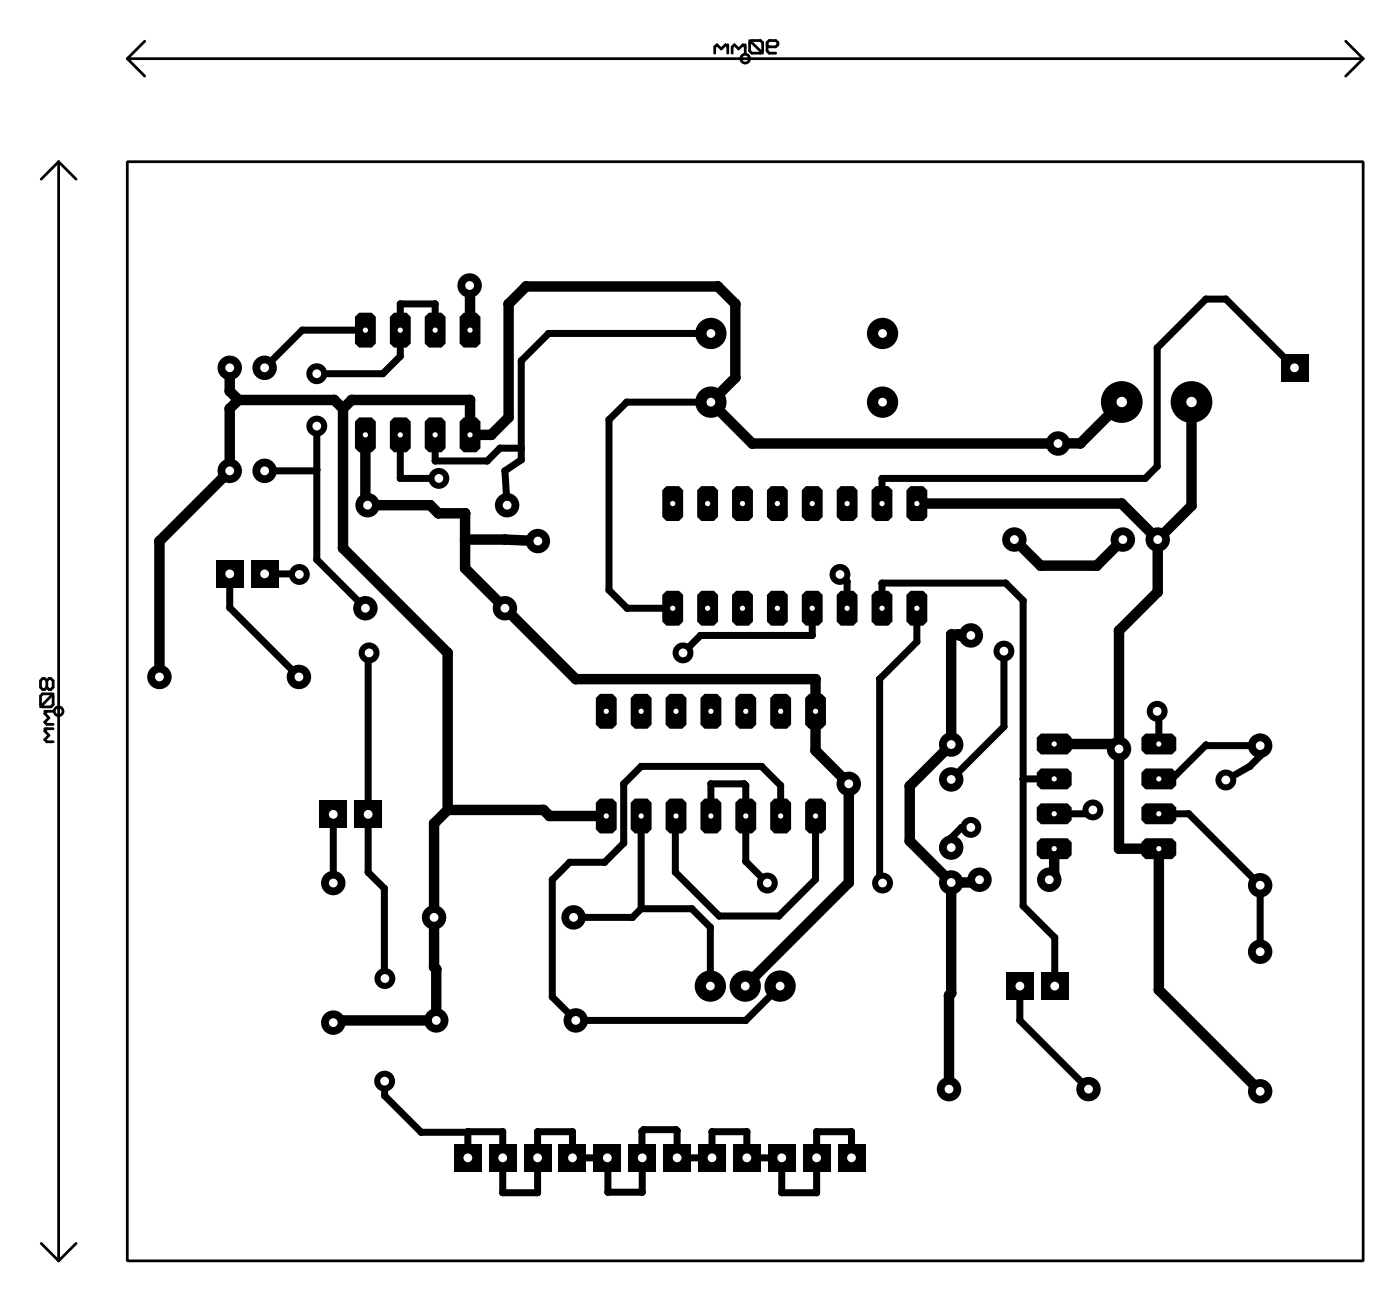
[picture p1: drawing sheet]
<svg xmlns="http://www.w3.org/2000/svg" width="102mm" height="95mm" viewBox="0 0 102 95" stroke-linecap="round" stroke-linejoin="round" font-family="sans-serif">
<g fill="#000">
<circle cx="11.6" cy="39.4" r=".38"/>
<circle cx="16.7" cy="29.7" r=".38"/>
<circle cx="16.7" cy="28.5" r=".38"/>
<circle cx="17.4" cy="29.1" r=".38"/>
<circle cx="22" cy="24" r=".25"/>
<circle cx="23" cy="34.3" r=".25"/>
<circle cx="23.1" cy="34.2" r=".25"/>
<circle cx="24.3" cy="29.1" r=".38"/>
<circle cx="25" cy="29.7" r=".38"/>
<circle cx="25" cy="39.9" r=".38"/>
<circle cx="25.6" cy="29.1" r=".38"/>
<circle cx="26.6" cy="36.6" r=".38"/>
<circle cx="27.9" cy="27.2" r=".25"/>
<circle cx="29.1" cy="25.9" r=".25"/>
<circle cx="29.1" cy="22.1" r=".25"/>
<circle cx="29.1" cy="34.8" r=".25"/>
<circle cx="31.3" cy="36.8" r=".38"/>
<circle cx="31.7" cy="22.1" r=".25"/>
<circle cx="31.7" cy="33.5" r=".25"/>
<circle cx="31.9" cy="37.4" r=".38"/>
<circle cx="33.9" cy="39.3" r=".38"/>
<circle cx="33.9" cy="37.4" r=".38"/>
<circle cx="34.2" cy="20.8" r=".38"/>
<circle cx="34.2" cy="29.1" r=".38"/>
<circle cx="35.5" cy="33.5" r=".25"/>
<circle cx="35.8" cy="31.6" r=".38"/>
<circle cx="36.4" cy="32.6" r=".25"/>
<circle cx="36.8" cy="39.3" r=".38"/>
<circle cx="36.8" cy="34.3" r=".25"/>
<circle cx="37" cy="30.4" r=".38"/>
<circle cx="37" cy="22.1" r=".38"/>
<circle cx="38" cy="32.6" r=".25"/>
<circle cx="38" cy="26.3" r=".25"/>
<circle cx="38" cy="33.5" r=".25"/>
<circle cx="38.3" cy="20.8" r=".38"/>
<circle cx="39.9" cy="24.3" r=".25"/>
<circle cx="44.3" cy="30.5" r=".25"/>
<circle cx="45.6" cy="29.3" r=".25"/>
<circle cx="52.3" cy="20.8" r=".38"/>
<circle cx="53.5" cy="22.1" r=".38"/>
<circle cx="53.5" cy="27.5" r=".38"/>
<circle cx="54.8" cy="32.3" r=".38"/>
<circle cx="64.2" cy="34.8" r=".25"/>
<circle cx="77" cy="32.3" r=".38"/>
<circle cx="78.7" cy="32.3" r=".38"/>
<circle cx="81.7" cy="36.6" r=".38"/>
<circle cx="83.4" cy="34.8" r=".25"/>
<circle cx="84.3" cy="25.3" r=".25"/>
<circle cx="84.3" cy="34" r=".25"/>
<circle cx="86.8" cy="36.8" r=".38"/>
<circle cx="87.8" cy="21.8" r=".25"/>
<circle cx="89.3" cy="21.8" r=".25"/>
<circle cx="16.7" cy="44.2" r=".25"/>
<circle cx="21.8" cy="41.8" r=".25"/>
<circle cx="23.1" cy="40.7" r=".25"/>
<circle cx="26.8" cy="47.6" r=".25"/>
<circle cx="31.6" cy="59.9" r=".38"/>
<circle cx="32.6" cy="58.9" r=".38"/>
<circle cx="32.6" cy="47.5" r=".38"/>
<circle cx="33.9" cy="41.4" r=".38"/>
<circle cx="39.6" cy="58.9" r=".38"/>
<circle cx="40" cy="59.4" r=".38"/>
<circle cx="41.9" cy="49.4" r=".38"/>
<circle cx="44.3" cy="42.9" r=".25"/>
<circle cx="45.4" cy="57" r=".25"/>
<circle cx="45.7" cy="44.3" r=".25"/>
<circle cx="46.7" cy="55.8" r=".25"/>
<circle cx="49.2" cy="59.4" r=".25"/>
<circle cx="51" cy="46.2" r=".25"/>
<circle cx="51.8" cy="57" r=".25"/>
<circle cx="54.2" cy="57" r=".25"/>
<circle cx="54.3" cy="57.2" r=".25"/>
<circle cx="55.5" cy="55.8" r=".25"/>
<circle cx="56.8" cy="57.2" r=".25"/>
<circle cx="59.1" cy="46.2" r=".25"/>
<circle cx="59.4" cy="54.6" r=".38"/>
<circle cx="59.4" cy="49.4" r=".38"/>
<circle cx="61.7" cy="42.3" r=".25"/>
<circle cx="64.1" cy="49.4" r=".25"/>
<circle cx="64.2" cy="42.4" r=".25"/>
<circle cx="66.2" cy="57.2" r=".38"/>
<circle cx="66.8" cy="46.7" r=".25"/>
<circle cx="69.3" cy="46.2" r=".38"/>
<circle cx="69.8" cy="46.2" r=".38"/>
<circle cx="69.9" cy="46.2" r=".38"/>
<circle cx="73.1" cy="52.9" r=".25"/>
<circle cx="73.2" cy="42.4" r=".25"/>
<circle cx="74.5" cy="43.7" r=".25"/>
<circle cx="74.5" cy="56.7" r=".25"/>
<circle cx="75.8" cy="41.2" r=".38"/>
<circle cx="79.3" cy="59.2" r=".25"/>
<circle cx="79.9" cy="41.2" r=".38"/>
<circle cx="81.1" cy="54.1" r=".38"/>
<circle cx="81.5" cy="45.9" r=".38"/>
<circle cx="84.3" cy="43.1" r=".38"/>
<circle cx="84.4" cy="51.9" r=".25"/>
<circle cx="85.4" cy="56.7" r=".25"/>
<circle cx="86.6" cy="59.2" r=".25"/>
<circle cx="87.8" cy="54.2" r=".25"/>
<circle cx="87.9" cy="54.3" r=".25"/>
<circle cx="91" cy="55.8" r=".25"/>
<circle cx="91.8" cy="55" r=".25"/>
<circle cx="24.4" cy="74.3" r=".38"/>
<circle cx="26.8" cy="63.5" r=".25"/>
<circle cx="28" cy="64.7" r=".25"/>
<circle cx="28" cy="71.2" r=".25"/>
<circle cx="28" cy="79.7" r=".25"/>
<circle cx="31.6" cy="70.4" r=".38"/>
<circle cx="31.8" cy="70.5" r=".38"/>
<circle cx="40.2" cy="64" r=".25"/>
<circle cx="40.2" cy="72.6" r=".25"/>
<circle cx="41.5" cy="62.8" r=".25"/>
<circle cx="44" cy="62.8" r=".25"/>
<circle cx="45.4" cy="61.4" r=".25"/>
<circle cx="46.1" cy="66.8" r=".25"/>
<circle cx="46.7" cy="66.1" r=".25"/>
<circle cx="49.2" cy="63.5" r=".25"/>
<circle cx="50.4" cy="66.1" r=".25"/>
<circle cx="51.7" cy="67.5" r=".25"/>
<circle cx="52.4" cy="66.7" r=".25"/>
<circle cx="54.3" cy="74.3" r=".25"/>
<circle cx="54.3" cy="62.7" r=".25"/>
<circle cx="56.7" cy="66.7" r=".25"/>
<circle cx="59.4" cy="64" r=".25"/>
<circle cx="61.8" cy="64.2" r=".38"/>
<circle cx="64.1" cy="64.1" r=".25"/>
<circle cx="66.2" cy="61.2" r=".38"/>
<circle cx="69.1" cy="72.4" r=".38"/>
<circle cx="69.3" cy="72.3" r=".38"/>
<circle cx="69.3" cy="61" r=".25"/>
<circle cx="70" cy="60.2" r=".25"/>
<circle cx="70.7" cy="60.2" r=".76"/>
<circle cx="71.1" cy="64.2" r=".38"/>
<circle cx="74.3" cy="74.3" r=".25"/>
<circle cx="74.5" cy="65.9" r=".25"/>
<circle cx="76.8" cy="63.7" r=".38"/>
<circle cx="76.8" cy="68.2" r=".25"/>
<circle cx="81.5" cy="61.8" r=".38"/>
<circle cx="84.4" cy="72" r=".38"/>
<circle cx="30.7" cy="82.4" r=".25"/>
<circle cx="34" cy="82.4" r=".25"/>
<circle cx="34.1" cy="82.4" r=".25"/>
<circle cx="36.6" cy="82.4" r=".25"/>
<circle cx="36.6" cy="86.8" r=".25"/>
<circle cx="39.2" cy="82.4" r=".25"/>
<circle cx="39.2" cy="86.8" r=".25"/>
<circle cx="41.7" cy="84.3" r=".25"/>
<circle cx="41.7" cy="82.4" r=".25"/>
<circle cx="44.2" cy="84.3" r=".25"/>
<circle cx="44.3" cy="84.3" r=".25"/>
<circle cx="44.3" cy="86.8" r=".25"/>
<circle cx="46.8" cy="82.3" r=".25"/>
<circle cx="46.8" cy="84.3" r=".25"/>
<circle cx="46.8" cy="86.8" r=".25"/>
<circle cx="46.9" cy="82.2" r=".25"/>
<circle cx="49.2" cy="82.2" r=".25"/>
<circle cx="49.3" cy="82.3" r=".25"/>
<circle cx="51.9" cy="82.4" r=".25"/>
<circle cx="51.9" cy="84.3" r=".25"/>
<circle cx="54.4" cy="84.3" r=".25"/>
<circle cx="54.4" cy="82.4" r=".25"/>
<circle cx="56.9" cy="84.3" r=".25"/>
<circle cx="56.9" cy="86.8" r=".25"/>
<circle cx="59.5" cy="86.8" r=".25"/>
<circle cx="59.5" cy="82.4" r=".25"/>
<circle cx="62" cy="82.4" r=".25"/>
</g>
<g fill="none" stroke="#000" stroke-width=".51">
<path d="M23.1 31v9.7l3.5 3.6M23.1 34.2l-.1 .1h-3.7M26.6 24h-4.6l-2.7 2.8M29.1 31.6v3.2h2.9M31.7 31.6v1.9h3.8l.9-.9h1.6M31.7 24v-1.9h-2.6v3.8l-1.2 1.3h-4.8M51.8 24.3h-11.9l-1.9 2v7.2l-1.2 .8 .1 2.5M51.8 29.3h-6.2l-1.3 1.2v12.4l1.4 1.4h3.3M94.3 26.8l-5-5h-1.5l-3.5 3.5v8.6l-.9 .9h-19.2v1.8M16.7 41.8v2.4l5.1 5.1M19.3 41.8h2.5M24.3 59.3v5"/>
<path d="M26.9 47.5l-.1 .1v15.9l1.2 1.2v6.5M46.7 59.4v6.7M49.2 59.4v4.1l3.2 3.2h4.3l2.7-2.7v-4.6M51.8 59.4v-2.4h2.4l.1 .2v5.5l1.6 1.6M56.8 59.4v-2.2l-1.3-1.4h-8.8l-1.3 1.2v4.4l-1.4 1.4h-2.5l-1.3 1.2v8.6l1.7 1.7h12.4l2.5-2.5M59.1 44.3v1.9h-8.1l-1.3 1.3M61.2 41.8l.5 .5v2M64.2 44.3v-1.9h9l1.3 1.3v22.2l2.3 2.3v3.6M66.8 44.3v2.4l-2.7 2.7v14.7l.2 .2M73.1 47.4v5.5l-3.8 3.8M74.5 56.7h2.3M79.6 58.9l-.3 .3h-2.5"/>
<path d="M84.3 51.8l.1 .1v2.2M84.4 59.2h2.2l5.2 5.2v4.9M84.4 56.7h.9l2.5-2.5 4 .1v.7l-.8 .8-1.7 1M28 78.7v1l2.7 2.7h3.4M46.7 66.1h3.7l1.3 1.4v4.3M46.7 66.1l-.6 .7h-4.3M70.7 60.2h-.7l-.7 .8v.7M74.3 71.8v2.5l5 5M34.1 82.4h2.5v4.4h2.5v-4.4h2.6v1.9h2.5l.1 2.5h2.5l-.1-4.5 .2-.1h2.3l.1 .1v2h2.5v-1.9h2.6v1.9h2.5v2.5h2.6v-4.4h2.5v1.9M34.1 82.4v1.9"/>
</g>
<g fill="#000">
<circle cx="41.7" cy="84.3" r=".25"/>
<circle cx="44.2" cy="84.3" r=".25"/>
<circle cx="51.8" cy="84.3" r=".25"/>
<circle cx="54.4" cy="84.3" r=".25"/>
<circle cx="56.9" cy="84.3" r=".25"/>
</g>
<g fill="none" stroke="#000" stroke-width=".76">
<path d="M16.7 26.8v1.7l.7 .6M17.4 29.1l-.7 .6v4.6l-5.1 5.1v9.9M17.4 29.1h6.9l.7 .6M25 29.7v10.2l7.6 7.6v11.4M26.6 31.6v5l.2 .2h4.5l.6 .6h2v4l8 8h17.5v5.2l2.4 2.4v7.2l-7.5 7.6M33.9 39.3h2.9l2.4 .1M34.2 20.8v3.2M66.8 36.6h14.9l2.6 2.7M73.9 39.3l1.9 1.9h4.1l1.9-1.9M77 32.3h.1M81.7 29.3l-3 3h-23.9l-3-3 1.7-1.8v-5.4l-1.2-1.3h-14l-1.3 1.3v8.3l-1.2 1.2h-1.6v-2.5h-8.6l-.6 .6M84.3 39.3v3.8l-2.8 2.8v15.9h2.9v10.2l7.4 7.4"/>
<path d="M86.8 29.3v7.5l-2.5 2.5M32.6 58.9h7l.4 .5h4.1M32.6 58.9l-1 1v10.5l.2 .1v3.8h-7.4l-.1 .1M70.7 46.2h-1.4v8l-3.1 3v4l3.1 3M76.8 54.1h4.3l.4 .4M69.3 64.2v8.1l-.2 .1v6.9M71.3 64l-.2 .2h-1.8M76.8 61.8v1.9l-.4 .3"/>
</g>
<circle cx="70.7" cy="60.2" r=".32" fill="#fff"/>
<circle cx="23.1" cy="27.2" r=".76" fill="#000"/>
<circle cx="23.1" cy="27.2" r=".32" fill="#fff"/>
<circle cx="23.1" cy="31" r=".76" fill="#000"/>
<circle cx="23.1" cy="31" r=".32" fill="#fff"/>
<circle cx="26.9" cy="47.5" r=".76" fill="#000"/>
<circle cx="26.9" cy="47.5" r=".32" fill="#fff"/>
<circle cx="49.7" cy="47.5" r=".76" fill="#000"/>
<circle cx="49.7" cy="47.5" r=".32" fill="#fff"/>
<circle cx="21.8" cy="41.8" r=".76" fill="#000"/>
<circle cx="21.8" cy="41.8" r=".32" fill="#fff"/>
<circle cx="61.2" cy="41.8" r=".76" fill="#000"/>
<circle cx="61.2" cy="41.8" r=".32" fill="#fff"/>
<circle cx="32" cy="34.8" r=".76" fill="#000"/>
<circle cx="32" cy="34.8" r=".32" fill="#fff"/>
<circle cx="73.9" cy="39.3" r=".89" fill="#000"/>
<circle cx="73.9" cy="39.3" r=".32" fill="#fff"/>
<circle cx="70.7" cy="46.3" r=".89" fill="#000"/>
<circle cx="70.7" cy="46.2" r=".32" fill="#fff"/>
<circle cx="76.4" cy="64" r=".89" fill="#000"/>
<circle cx="76.4" cy="64" r=".32" fill="#fff"/>
<circle cx="77" cy="32.3" r=".89" fill="#000"/>
<circle cx="77" cy="32.3" r=".32" fill="#fff"/>
<circle cx="71.3" cy="64" r=".89" fill="#000"/>
<circle cx="71.3" cy="64" r=".32" fill="#fff"/>
<circle cx="34.2" cy="20.8" r=".89" fill="#000"/>
<circle cx="34.2" cy="20.8" r=".32" fill="#fff"/>
<circle cx="39.2" cy="39.4" r=".89" fill="#000"/>
<circle cx="39.2" cy="39.4" r=".32" fill="#fff"/>
<circle cx="79.6" cy="59" r=".76" fill="#000"/>
<circle cx="79.6" cy="58.9" r=".32" fill="#fff"/>
<circle cx="89.3" cy="56.8" r=".76" fill="#000"/>
<circle cx="89.3" cy="56.8" r=".32" fill="#fff"/>
<circle cx="81.5" cy="54.5" r=".89" fill="#000"/>
<circle cx="81.5" cy="54.5" r=".32" fill="#fff"/>
<circle cx="84.3" cy="51.8" r=".76" fill="#000"/>
<circle cx="84.3" cy="51.8" r=".32" fill="#fff"/>
<circle cx="73.1" cy="47.4" r=".76" fill="#000"/>
<circle cx="73.1" cy="47.4" r=".32" fill="#fff"/>
<circle cx="61.8" cy="57.1" r=".89" fill="#000"/>
<circle cx="61.8" cy="57" r=".32" fill="#fff"/>
<circle cx="64.3" cy="64.3" r=".76" fill="#000"/>
<circle cx="64.3" cy="64.3" r=".32" fill="#fff"/>
<circle cx="55.9" cy="64.3" r=".76" fill="#000"/>
<circle cx="55.9" cy="64.3" r=".32" fill="#fff"/>
<circle cx="28" cy="71.2" r=".76" fill="#000"/>
<circle cx="28" cy="71.2" r=".32" fill="#fff"/>
<circle cx="28" cy="78.7" r=".76" fill="#000"/>
<circle cx="28" cy="78.7" r=".32" fill="#fff"/>
<circle cx="86.8" cy="29.3" r="1.52" fill="#000"/>
<circle cx="86.8" cy="29.3" r=".38" fill="#fff"/>
<circle cx="81.7" cy="29.3" r="1.52" fill="#000"/>
<circle cx="81.7" cy="29.3" r=".38" fill="#fff"/>
<path d="M75.8 61h1.9l.3 .3v.9l-.3 .3h-1.9l-.3-.3v-.9z" fill-rule="evenodd" fill="#000"/>
<circle cx="76.8" cy="61.8" r=".19" fill="#fff"/>
<path d="M75.8 58.5h1.9l.3 .3v.9l-.3 .3h-1.9l-.3-.3v-.9z" fill-rule="evenodd" fill="#000"/>
<circle cx="76.8" cy="59.2" r=".19" fill="#fff"/>
<path d="M75.8 55.9h1.9l.3 .3v.9l-.3 .3h-1.9l-.3-.3v-.9z" fill-rule="evenodd" fill="#000"/>
<circle cx="76.8" cy="56.7" r=".19" fill="#fff"/>
<path d="M75.8 53.4h1.9l.3 .3v.9l-.3 .3h-1.9l-.3-.3v-.9z" fill-rule="evenodd" fill="#000"/>
<circle cx="76.8" cy="54.1" r=".19" fill="#fff"/>
<path d="M83.4 53.4h2l.3 .3v.9l-.3 .3h-2l-.3-.3v-.9z" fill-rule="evenodd" fill="#000"/>
<circle cx="84.4" cy="54.1" r=".19" fill="#fff"/>
<path d="M83.4 55.9h2l.3 .3v.9l-.3 .3h-2l-.3-.3v-.9z" fill-rule="evenodd" fill="#000"/>
<circle cx="84.4" cy="56.7" r=".19" fill="#fff"/>
<path d="M83.4 58.5h2l.3 .3v.9l-.3 .3h-2l-.3-.3v-.9z" fill-rule="evenodd" fill="#000"/>
<circle cx="84.4" cy="59.2" r=".19" fill="#fff"/>
<path d="M83.4 61h2l.3 .3v.9l-.3 .3h-2l-.3-.3v-.9z" fill-rule="evenodd" fill="#000"/>
<circle cx="84.4" cy="61.8" r=".19" fill="#fff"/>
<circle cx="91.8" cy="79.4" r=".89" fill="#000"/>
<circle cx="91.8" cy="79.4" r=".32" fill="#fff"/>
<circle cx="91.8" cy="69.3" r=".89" fill="#000"/>
<circle cx="91.8" cy="69.3" r=".32" fill="#fff"/>
<circle cx="91.8" cy="64.4" r=".89" fill="#000"/>
<circle cx="91.8" cy="64.4" r=".32" fill="#fff"/>
<circle cx="91.8" cy="54.3" r=".89" fill="#000"/>
<circle cx="91.8" cy="54.3" r=".32" fill="#fff"/>
<circle cx="69.3" cy="61.7" r=".89" fill="#000"/>
<circle cx="69.3" cy="61.7" r=".32" fill="#fff"/>
<circle cx="69.3" cy="64.2" r=".89" fill="#000"/>
<circle cx="69.3" cy="64.2" r=".32" fill="#fff"/>
<circle cx="69.3" cy="56.7" r=".89" fill="#000"/>
<circle cx="69.3" cy="56.7" r=".32" fill="#fff"/>
<circle cx="69.3" cy="54.2" r=".89" fill="#000"/>
<circle cx="69.3" cy="54.2" r=".32" fill="#fff"/>
<path d="M33.8 30.4h.9l.3 .3v1.9l-.3 .3h-.9l-.3-.3v-1.9z" fill-rule="evenodd" fill="#000"/>
<circle cx="34.2" cy="31.6" r=".19" fill="#fff"/>
<path d="M31.2 30.4h.9l.3 .3v1.9l-.3 .3h-.9l-.3-.3v-1.9z" fill-rule="evenodd" fill="#000"/>
<circle cx="31.7" cy="31.6" r=".19" fill="#fff"/>
<path d="M28.7 30.4h.9l.3 .3v1.9l-.3 .3h-.9l-.3-.3v-1.9z" fill-rule="evenodd" fill="#000"/>
<circle cx="29.1" cy="31.6" r=".19" fill="#fff"/>
<path d="M26.1 30.4h1l.3 .3v1.9l-.3 .3h-1l-.3-.3v-1.9z" fill-rule="evenodd" fill="#000"/>
<circle cx="26.6" cy="31.6" r=".19" fill="#fff"/>
<path d="M26.1 22.8h1l.3 .3v1.9l-.3 .3h-1l-.3-.3v-1.9z" fill-rule="evenodd" fill="#000"/>
<circle cx="26.6" cy="24" r=".19" fill="#fff"/>
<path d="M28.7 22.8h.9l.3 .3v1.9l-.3 .3h-.9l-.3-.3v-1.9z" fill-rule="evenodd" fill="#000"/>
<circle cx="29.1" cy="24" r=".19" fill="#fff"/>
<path d="M31.2 22.8h.9l.3 .3v1.9l-.3 .3h-.9l-.3-.3v-1.9z" fill-rule="evenodd" fill="#000"/>
<circle cx="31.7" cy="24" r=".19" fill="#fff"/>
<path d="M33.8 22.8h.9l.3 .3v1.9l-.3 .3h-.9l-.3-.3v-1.9z" fill-rule="evenodd" fill="#000"/>
<circle cx="34.2" cy="24" r=".19" fill="#fff"/>
<circle cx="26.8" cy="36.8" r=".89" fill="#000"/>
<circle cx="26.8" cy="36.8" r=".32" fill="#fff"/>
<circle cx="36.9" cy="36.8" r=".89" fill="#000"/>
<circle cx="36.9" cy="36.8" r=".32" fill="#fff"/>
<circle cx="36.8" cy="44.3" r=".89" fill="#000"/>
<circle cx="36.8" cy="44.3" r=".32" fill="#fff"/>
<circle cx="26.6" cy="44.3" r=".89" fill="#000"/>
<circle cx="26.6" cy="44.3" r=".32" fill="#fff"/>
<circle cx="19.3" cy="26.8" r=".89" fill="#000"/>
<circle cx="19.3" cy="26.8" r=".32" fill="#fff"/>
<circle cx="16.7" cy="26.8" r=".89" fill="#000"/>
<circle cx="16.7" cy="26.8" r=".32" fill="#fff"/>
<circle cx="19.3" cy="34.3" r=".89" fill="#000"/>
<circle cx="19.3" cy="34.3" r=".32" fill="#fff"/>
<circle cx="16.7" cy="34.3" r=".89" fill="#000"/>
<circle cx="16.7" cy="34.3" r=".32" fill="#fff"/>
<circle cx="84.3" cy="39.3" r=".89" fill="#000"/>
<circle cx="84.3" cy="39.3" r=".32" fill="#fff"/>
<circle cx="81.8" cy="39.3" r=".89" fill="#000"/>
<circle cx="81.8" cy="39.3" r=".32" fill="#fff"/>
<path d="M75.8 70.8h2v2h-2z" fill="#000"/>
<circle cx="76.8" cy="71.8" r=".32" fill="#fff"/>
<path d="M73.3 70.8h2v2h-2z" fill="#000"/>
<circle cx="74.3" cy="71.8" r=".32" fill="#fff"/>
<circle cx="79.3" cy="79.3" r=".89" fill="#000"/>
<circle cx="79.3" cy="79.3" r=".32" fill="#fff"/>
<circle cx="69.1" cy="79.3" r=".89" fill="#000"/>
<circle cx="69.1" cy="79.3" r=".32" fill="#fff"/>
<path d="M18.3 40.8h2v2h-2z" fill="#000"/>
<circle cx="19.3" cy="41.8" r=".32" fill="#fff"/>
<path d="M15.7 40.8h2v2h-2z" fill="#000"/>
<circle cx="16.7" cy="41.8" r=".32" fill="#fff"/>
<circle cx="21.8" cy="49.3" r=".89" fill="#000"/>
<circle cx="21.8" cy="49.3" r=".32" fill="#fff"/>
<circle cx="11.6" cy="49.3" r=".89" fill="#000"/>
<circle cx="11.6" cy="49.3" r=".32" fill="#fff"/>
<path d="M58.9 58.1h.9l.3 .3v2l-.3 .3h-.9l-.3-.3v-2z" fill-rule="evenodd" fill="#000"/>
<circle cx="59.4" cy="59.4" r=".19" fill="#fff"/>
<path d="M56.4 58.1h.9l.3 .3v2l-.3 .3h-.9l-.3-.3v-2z" fill-rule="evenodd" fill="#000"/>
<circle cx="56.8" cy="59.4" r=".19" fill="#fff"/>
<path d="M53.8 58.1h1l.3 .3v2l-.3 .3h-1l-.3-.3v-2z" fill-rule="evenodd" fill="#000"/>
<circle cx="54.3" cy="59.4" r=".19" fill="#fff"/>
<path d="M51.3 58.1h.9l.3 .3v2l-.3 .3h-.9l-.3-.3v-2z" fill-rule="evenodd" fill="#000"/>
<circle cx="51.8" cy="59.4" r=".19" fill="#fff"/>
<path d="M48.8 58.1h.9l.3 .3v2l-.3 .3h-.9l-.3-.3v-2z" fill-rule="evenodd" fill="#000"/>
<circle cx="49.2" cy="59.4" r=".19" fill="#fff"/>
<path d="M46.2 58.1h.9l.3 .3v2l-.3 .3h-.9l-.3-.3v-2z" fill-rule="evenodd" fill="#000"/>
<circle cx="46.7" cy="59.4" r=".19" fill="#fff"/>
<path d="M43.7 58.1h.9l.3 .3v2l-.3 .3h-.9l-.3-.3v-2z" fill-rule="evenodd" fill="#000"/>
<circle cx="44.1" cy="59.4" r=".19" fill="#fff"/>
<path d="M43.7 50.5h.9l.3 .3v1.9l-.3 .3h-.9l-.3-.3v-1.9z" fill-rule="evenodd" fill="#000"/>
<circle cx="44.1" cy="51.8" r=".19" fill="#fff"/>
<path d="M46.2 50.5h.9l.3 .3v1.9l-.3 .3h-.9l-.3-.3v-1.9z" fill-rule="evenodd" fill="#000"/>
<circle cx="46.7" cy="51.8" r=".19" fill="#fff"/>
<path d="M48.8 50.5h.9l.3 .3v1.9l-.3 .3h-.9l-.3-.3v-1.9z" fill-rule="evenodd" fill="#000"/>
<circle cx="49.2" cy="51.8" r=".19" fill="#fff"/>
<path d="M51.3 50.5h.9l.3 .3v1.9l-.3 .3h-.9l-.3-.3v-1.9z" fill-rule="evenodd" fill="#000"/>
<circle cx="51.8" cy="51.8" r=".19" fill="#fff"/>
<path d="M53.8 50.5h1l.3 .3v1.9l-.3 .3h-1l-.3-.3v-1.9z" fill-rule="evenodd" fill="#000"/>
<circle cx="54.3" cy="51.8" r=".19" fill="#fff"/>
<path d="M56.4 50.5h.9l.3 .3v1.9l-.3 .3h-.9l-.3-.3v-1.9z" fill-rule="evenodd" fill="#000"/>
<circle cx="56.8" cy="51.8" r=".19" fill="#fff"/>
<path d="M58.9 50.5h.9l.3 .3v1.9l-.3 .3h-.9l-.3-.3v-1.9z" fill-rule="evenodd" fill="#000"/>
<circle cx="59.4" cy="51.8" r=".19" fill="#fff"/>
<path d="M66.3 43h.9l.3 .3v1.9l-.3 .3h-.9l-.3-.3v-1.9z" fill-rule="evenodd" fill="#000"/>
<circle cx="66.8" cy="44.3" r=".19" fill="#fff"/>
<path d="M63.8 43h.9l.3 .3v1.9l-.3 .3h-.9l-.3-.3v-1.9z" fill-rule="evenodd" fill="#000"/>
<circle cx="64.2" cy="44.3" r=".19" fill="#fff"/>
<path d="M61.2 43h.9l.3 .3v1.9l-.3 .3h-.9l-.3-.3v-1.9z" fill-rule="evenodd" fill="#000"/>
<circle cx="61.7" cy="44.3" r=".19" fill="#fff"/>
<path d="M58.7 43h.9l.3 .3v1.9l-.3 .3h-.9l-.3-.3v-1.9z" fill-rule="evenodd" fill="#000"/>
<circle cx="59.1" cy="44.3" r=".19" fill="#fff"/>
<path d="M56.1 43h1l.3 .3v1.9l-.3 .3h-1l-.3-.3v-1.9z" fill-rule="evenodd" fill="#000"/>
<circle cx="56.6" cy="44.3" r=".19" fill="#fff"/>
<path d="M53.6 43h.9l.3 .3v1.9l-.3 .3h-.9l-.3-.3v-1.9z" fill-rule="evenodd" fill="#000"/>
<circle cx="54.1" cy="44.3" r=".19" fill="#fff"/>
<path d="M51.1 43h.9l.3 .3v1.9l-.3 .3h-.9l-.3-.3v-1.9z" fill-rule="evenodd" fill="#000"/>
<circle cx="51.5" cy="44.3" r=".19" fill="#fff"/>
<path d="M48.5 43h.9l.3 .3v1.9l-.3 .3h-.9l-.3-.3v-1.9z" fill-rule="evenodd" fill="#000"/>
<circle cx="49" cy="44.3" r=".19" fill="#fff"/>
<path d="M48.5 35.4h.9l.3 .3v1.9l-.3 .3h-.9l-.3-.3v-1.9z" fill-rule="evenodd" fill="#000"/>
<circle cx="49" cy="36.6" r=".19" fill="#fff"/>
<path d="M51.1 35.4h.9l.3 .3v1.9l-.3 .3h-.9l-.3-.3v-1.9z" fill-rule="evenodd" fill="#000"/>
<circle cx="51.5" cy="36.6" r=".19" fill="#fff"/>
<path d="M53.6 35.4h.9l.3 .3v1.9l-.3 .3h-.9l-.3-.3v-1.9z" fill-rule="evenodd" fill="#000"/>
<circle cx="54.1" cy="36.6" r=".19" fill="#fff"/>
<path d="M56.1 35.4h1l.3 .3v1.9l-.3 .3h-1l-.3-.3v-1.9z" fill-rule="evenodd" fill="#000"/>
<circle cx="56.6" cy="36.6" r=".19" fill="#fff"/>
<path d="M58.7 35.4h.9l.3 .3v1.9l-.3 .3h-.9l-.3-.3v-1.9z" fill-rule="evenodd" fill="#000"/>
<circle cx="59.1" cy="36.6" r=".19" fill="#fff"/>
<path d="M61.2 35.4h.9l.3 .3v1.9l-.3 .3h-.9l-.3-.3v-1.9z" fill-rule="evenodd" fill="#000"/>
<circle cx="61.7" cy="36.6" r=".19" fill="#fff"/>
<path d="M63.8 35.4h.9l.3 .3v1.9l-.3 .3h-.9l-.3-.3v-1.9z" fill-rule="evenodd" fill="#000"/>
<circle cx="64.2" cy="36.6" r=".19" fill="#fff"/>
<path d="M66.3 35.4h.9l.3 .3v1.9l-.3 .3h-.9l-.3-.3v-1.9z" fill-rule="evenodd" fill="#000"/>
<circle cx="66.8" cy="36.6" r=".19" fill="#fff"/>
<circle cx="56.8" cy="71.8" r="1.14" fill="#000"/>
<circle cx="56.8" cy="71.8" r=".32" fill="#fff"/>
<circle cx="54.3" cy="71.8" r="1.14" fill="#000"/>
<circle cx="54.3" cy="71.8" r=".32" fill="#fff"/>
<circle cx="51.7" cy="71.8" r="1.14" fill="#000"/>
<circle cx="51.7" cy="71.8" r=".32" fill="#fff"/>
<path d="M25.8 58.3h2v2h-2z" fill="#000"/>
<circle cx="26.8" cy="59.3" r=".32" fill="#fff"/>
<path d="M23.3 58.3h2v2h-2z" fill="#000"/>
<circle cx="24.3" cy="59.3" r=".32" fill="#fff"/>
<circle cx="41.8" cy="66.8" r=".89" fill="#000"/>
<circle cx="41.8" cy="66.8" r=".32" fill="#fff"/>
<circle cx="31.6" cy="66.8" r=".89" fill="#000"/>
<circle cx="31.6" cy="66.8" r=".32" fill="#fff"/>
<circle cx="41.9" cy="74.3" r=".89" fill="#000"/>
<circle cx="41.9" cy="74.3" r=".32" fill="#fff"/>
<circle cx="31.8" cy="74.3" r=".89" fill="#000"/>
<circle cx="31.8" cy="74.3" r=".32" fill="#fff"/>
<circle cx="24.3" cy="64.3" r=".89" fill="#000"/>
<circle cx="24.3" cy="64.3" r=".32" fill="#fff"/>
<circle cx="24.3" cy="74.4" r=".89" fill="#000"/>
<circle cx="24.3" cy="74.4" r=".32" fill="#fff"/>
<path d="M93.3 25.8h2v2h-2z" fill="#000"/>
<circle cx="94.3" cy="26.8" r=".32" fill="#fff"/>
<circle cx="64.3" cy="29.3" r="1.14" fill="#000"/>
<circle cx="64.3" cy="29.3" r=".32" fill="#fff"/>
<circle cx="64.3" cy="24.3" r="1.14" fill="#000"/>
<circle cx="64.3" cy="24.3" r=".32" fill="#fff"/>
<circle cx="51.8" cy="29.3" r="1.14" fill="#000"/>
<circle cx="51.8" cy="29.3" r=".32" fill="#fff"/>
<circle cx="51.8" cy="24.3" r="1.14" fill="#000"/>
<circle cx="51.8" cy="24.3" r=".32" fill="#fff"/>
<path d="M61 83.3h2v2h-2z" fill="#000"/>
<circle cx="62" cy="84.3" r=".32" fill="#fff"/>
<path d="M58.5 83.3h2v2h-2z" fill="#000"/>
<circle cx="59.5" cy="84.3" r=".32" fill="#fff"/>
<path d="M55.9 83.3h2v2h-2z" fill="#000"/>
<circle cx="56.9" cy="84.3" r=".32" fill="#fff"/>
<path d="M53.4 83.3h2v2h-2z" fill="#000"/>
<circle cx="54.4" cy="84.3" r=".32" fill="#fff"/>
<path d="M50.8 83.3h2.1v2h-2.1z" fill="#000"/>
<circle cx="51.8" cy="84.3" r=".32" fill="#fff"/>
<path d="M48.3 83.3h2v2h-2z" fill="#000"/>
<circle cx="49.3" cy="84.3" r=".32" fill="#fff"/>
<path d="M45.8 83.3h2v2h-2z" fill="#000"/>
<circle cx="46.8" cy="84.3" r=".32" fill="#fff"/>
<path d="M43.2 83.3h2v2h-2z" fill="#000"/>
<circle cx="44.2" cy="84.3" r=".32" fill="#fff"/>
<path d="M40.7 83.3h2v2h-2z" fill="#000"/>
<circle cx="41.7" cy="84.3" r=".32" fill="#fff"/>
<path d="M38.1 83.3h2.1v2h-2.1z" fill="#000"/>
<circle cx="39.1" cy="84.3" r=".32" fill="#fff"/>
<path d="M35.6 83.3h2v2h-2z" fill="#000"/>
<circle cx="36.6" cy="84.3" r=".32" fill="#fff"/>
<path d="M33.1 83.3h2v2h-2z" fill="#000"/>
<circle cx="34.1" cy="84.3" r=".32" fill="#fff"/>
<g fill="none" stroke="#000" stroke-width=".2">
<path d="M4.3 11.8v80M4.3 11.8l1.2 1.2M4.3 11.8l-1.3 1.2M9.3 11.8h90v80h-90zM9.3 4.3h90M9.3 4.3l1.2 1.2M10.5 3l-1.2 1.3M53 3.3v.6M53 3.4l-.2-.1-.3 .3-.3-.3-.2 .1v.5M54.3 3.3v.6M54.3 3.4l-.2-.1-.3 .3-.3-.3-.2 .1v.5M54.6 3.1l.1-.2h.7l.1 .2v.6l-.1 .2h-.7l-.1-.2z"/>
<path d="M54.6 2.9l.9 1M55.9 3.3l.1 .1h.5l.1-.1v-.2l-.1-.2h-.5l-.1 .2v.6l.1 .2h.5M98 3l1.3 1.3M99.3 4.3l-1.3 1.2M3.1 50.5h.6l.2 .2v.6l-.2 .1h-.6l-.2-.1v-.6zM3.3 51.8h.6M3.3 53h.6M3.4 49.5l-.1-.1h-.2l-.2 .1v.5l.2 .2h.2l.1-.2M3.4 49.5l.2-.1h.1l.2 .1v.5l-.2 .2h-.1l-.2-.2M3.4 49.5v.5M3.4 51.8l-.1 .1 .3 .3-.3 .4 .1 .1h.5M3.4 53l-.1 .2 .3 .3-.3 .3 .1 .2h.5"/>
<path d="M3.9 50.5l-1 .9M3 90.5l1.3 1.3M5.5 90.5l-1.2 1.3"/>
<circle cx="54.3" cy="4.3" r=".32"/>
<circle cx="4.3" cy="51.8" r=".32"/>
</g>
</svg>
